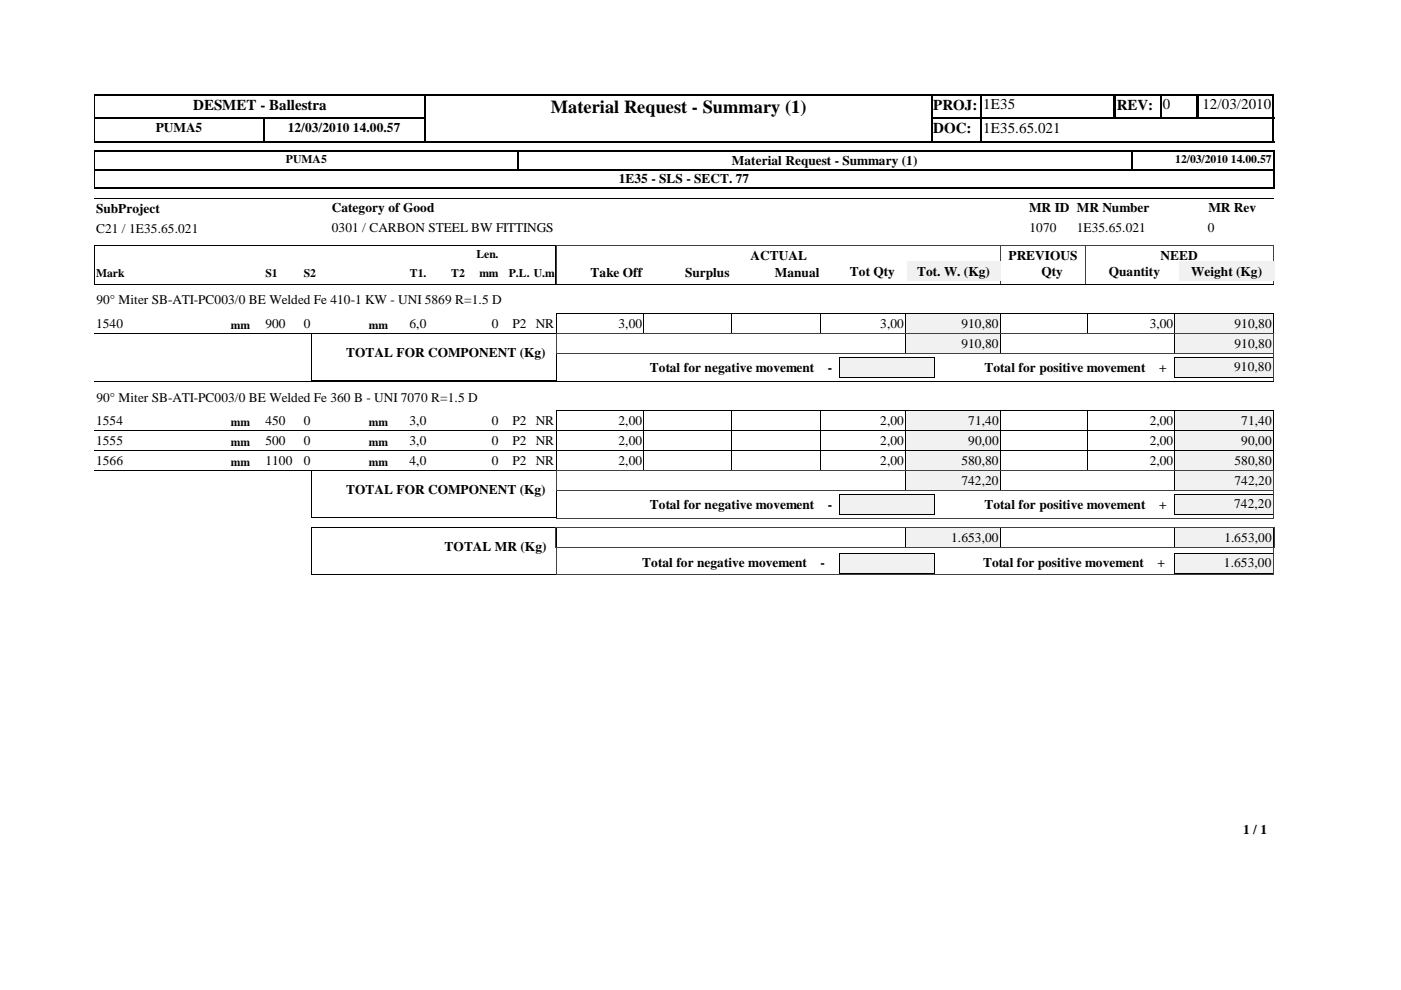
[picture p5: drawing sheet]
<svg xmlns="http://www.w3.org/2000/svg" width="297mm" height="210mm" viewBox="0 0 297 210" stroke-linecap="round" stroke-linejoin="round" font-family="sans-serif">
<defs><g id="words">
<text font-size="3.9" x="116.8" y="23.9">Material Request - Summary (1)</text>
<g font-size="3.2">
<text x="40.9" y="23.3">DESMET - Ballestra</text>
<text x="197.9" y="23.3">PROJ:</text>
<text x="208.4" y="23.2">1E35</text>
<text x="236.8" y="23.3">REV:</text>
<text x="246.5" y="23.2">0</text>
<text x="254.9" y="23.2">12/03/2010</text>
<text x="197.9" y="28.3">DOC:</text>
<text x="208.4" y="28.2">1E35.65.021</text>
</g>
<g font-size="2.8">
<text x="33" y="28">PUMA5</text>
<text x="61" y="28">12/03/2010 14.00.57</text>
<text x="155.2" y="34.9">Material Request - Summary (1)</text>
<text x="131.2" y="38.8">1E35 - SLS - SECT. 77</text>
<text x="20.4" y="45.1">SubProject</text>
<text x="70.4" y="45">Category of Good</text>
<text x="218.2" y="45">MR ID MR Number</text>
<text x="256.2" y="45">MR Rev</text>
<text x="20.4" y="49.3">C21 / 1E35.65.021</text>
<text x="70.4" y="49.2">0301 / CARBON STEEL BW FITTINGS</text>
<text x="218.3" y="49.2">1070</text>
<text x="228.3" y="49.2">1E35.65.021</text>
<text x="256.1" y="49.2">0</text>
<text x="125.2" y="58.7">Take Off</text>
<text x="145.2" y="58.7">Surplus</text>
<text x="159.1" y="55">ACTUAL</text>
<text x="164.3" y="58.7">Manual</text>
<text x="180.2" y="58.5">Tot Qty</text>
<text x="194.4" y="58.5">Tot. W. (Kg)</text>
<text x="213.8" y="55">PREVIOUS</text>
<text x="220.8" y="58.5">Qty</text>
<text x="235.1" y="58.5">Quantity</text>
<text x="246.1" y="55">NEED</text>
<text x="252.6" y="58.5">Weight (Kg)</text>
<text x="20.4" y="64.6">90° Miter SB-ATI-PC003/0 BE Welded Fe 410-1 KW - UNI 5869 R=1.5 D</text>
<text x="20.4" y="69.5">1540</text>
<text x="56.3" y="69.5">900</text>
<text x="64.4" y="69.5">0</text>
<text x="86.8" y="69.5">6,0</text>
<text x="104.3" y="69.5">0</text>
<text x="108.7" y="69.5">P2 NR</text>
<text x="131.1" y="69.5">3,00</text>
<text x="186.6" y="69.5">3,00</text>
<text x="203.8" y="69.5">910,80</text>
<text x="243.8" y="69.5">3,00</text>
<text x="261.7" y="69.5">910,80</text>
<text x="73.4" y="75.7">TOTAL FOR COMPONENT (Kg)</text>
<text x="203.8" y="73.7">910,80</text>
<text x="261.7" y="73.7">910,80</text>
<text x="137.7" y="78.8">Total for negative movement</text>
<text x="175.5" y="78.8">-</text>
<text x="208.7" y="78.8">Total for positive movement</text>
<text x="245.7" y="78.8">+</text>
<text x="261.7" y="78.7">910,80</text>
<text x="20.4" y="85.1">90° Miter SB-ATI-PC003/0 BE Welded Fe 360 B - UNI 7070 R=1.5 D</text>
<text x="20.4" y="90">1554</text>
<text x="20.4" y="94.3">1555</text>
<text x="56.3" y="90">450</text>
<text x="56.3" y="94.3">500</text>
<text x="64.4" y="90">0</text>
<text x="64.4" y="94.3">0</text>
<text x="86.8" y="90">3,0</text>
<text x="86.8" y="94.3">3,0</text>
<text x="104.3" y="90">0</text>
<text x="104.3" y="94.3">0</text>
<text x="108.7" y="90">P2 NR</text>
<text x="108.7" y="94.3">P2 NR</text>
<text x="131.1" y="90">2,00</text>
<text x="131.1" y="94.3">2,00</text>
<text x="186.6" y="90">2,00</text>
<text x="186.6" y="94.3">2,00</text>
<text x="205.3" y="90">71,40</text>
<text x="205.3" y="94.3">90,00</text>
<text x="243.8" y="90">2,00</text>
<text x="243.8" y="94.3">2,00</text>
<text x="263.2" y="90">71,40</text>
<text x="263.2" y="94.3">90,00</text>
<text x="20.4" y="98.5">1566</text>
<text x="56.3" y="98.5">1100</text>
<text x="64.4" y="98.5">0</text>
<text x="86.8" y="98.5">4,0</text>
<text x="104.3" y="98.5">0</text>
<text x="108.7" y="98.5">P2 NR</text>
<text x="131.1" y="98.5">2,00</text>
<text x="186.6" y="98.5">2,00</text>
<text x="203.8" y="98.5">580,80</text>
<text x="243.8" y="98.5">2,00</text>
<text x="261.7" y="98.5">580,80</text>
<text x="73.4" y="104.8">TOTAL FOR COMPONENT (Kg)</text>
<text x="137.7" y="107.8">Total for negative movement</text>
<text x="175.5" y="107.8">-</text>
<text x="203.8" y="102.7">742,20</text>
<text x="208.7" y="107.8">Total for positive movement</text>
<text x="245.7" y="107.8">+</text>
<text x="261.7" y="107.8">742,20</text>
<text x="261.7" y="102.7">742,20</text>
<text x="94.3" y="116.9">TOTAL MR (Kg)</text>
<text x="201.7" y="114.9">1.653,00</text>
<text x="259.6" y="114.9">1.653,00</text>
<text x="136.2" y="120.3">Total for negative movement</text>
<text x="174" y="120.3">-</text>
<text x="208.4" y="120.3">Total for positive movement</text>
<text x="245.4" y="120.3">+</text>
<text x="259.5" y="120.3">1.653,00</text>
<text x="263.6" y="176.9">1 / 1</text>
</g>
<g font-size="2.5">
<text x="60.6" y="34.6">PUMA5</text>
<text x="249.2" y="34.6">12/03/2010 14.00.57</text>
<text x="20.4" y="58.7">Mark</text>
<text x="56.3" y="58.7">S1</text>
<text x="64.4" y="58.7">S2</text>
<text x="86.9" y="58.7">T1.</text>
<text x="95.7" y="58.7">T2</text>
<text x="101" y="54.7">Len.</text>
<text x="101.6" y="58.7">mm</text>
<text x="107.9" y="58.7">P.L. U.m</text>
<text x="49" y="69.7">mm</text>
<text x="78.2" y="69.7">mm</text>
<text x="49" y="90.3">mm</text>
<text x="49" y="94.5">mm</text>
<text x="78.2" y="90.3">mm</text>
<text x="78.2" y="94.5">mm</text>
<text x="49" y="98.8">mm</text>
<text x="78.2" y="98.8">mm</text>
</g>
</g></defs>
<path d="M90.2 20v5.2M197.4 20v10.2M208 20v10.2M236.3 20v5.2M246.1 20v5.2M253.8 20v5.2M254 20v5.2M270 20v10.2M20 25.1h70.3M20 25h70.3M55.9 24.9v5.3M197.2 25.1h73" fill="none" stroke="#000" stroke-width=".34"/>
<path d="M236.3 20v5.2M90.1 24.9v5.3" fill="none" stroke="#000" stroke-width=".38"/>
<path d="M20 30.1h70.3M20 20.1h70.3M197.2 30.1h10.9M197.2 20.1h73" fill="none" stroke="#000" stroke-width=".25"/>
<path d="M20.1 20v10.2" fill="none" stroke="#000" stroke-width=".21"/>
<path d="M207.8 30h62.4" fill="none" stroke="#000" stroke-width=".3"/>
<path d="M90.3 20.2h107.1v9.7h-107.1z" fill="#fff"/>
<path d="M20 35.9h250.3M20 39.9h250.3M90 20.1h107.7M270.1 31.9v4.2" fill="none" stroke="#000" stroke-width=".25"/>
<path d="M197.5 20v10.2M109.9 31.9v4.2" fill="none" stroke="#000" stroke-width=".34"/>
<path d="M20 32.1h250.3M90 30h107.7M270.1 35.9v4.1" fill="none" stroke="#000" stroke-width=".3"/>
<path d="M90.1 20v10.2M239.9 31.9v4.2" fill="none" stroke="#000" stroke-width=".38"/>
<path d="M20 36h250.3M20.1 31.9v8.1M20 42h250M20 52h97.9v8.3h-97.9z" fill="none" stroke="#000" stroke-width=".21"/>
<path d="M212.1 51.9v8.4M212.2 51.9v8.4M230.1 51.9v8.4M270 51.9v8.4M270 52h-152v8.3h152" fill="none" stroke="#404040" stroke-width=".21"/>
<path d="M99.6 56h6.4v3.7h-6.4z" fill="#fff"/>
<g fill="#f1f1f1">
<path d="M192.3 55.4h19.8v4.2h-19.8z"/>
<path d="M250 55.4h20.2v4.2h-20.2z"/>
</g>
<path d="M20 60.3h250M20 70.7h172.1M118 70.7v-4.2h74.1l-.1 4.2M136.5 66.5v4.2M155 66.5v4.2M174 66.5v4.2M212.1 66.5h37v4.2M212.1 70.7h37M212.1 66.5v4.2M230.6 66.5v4.2" fill="none" stroke="#000" stroke-width=".21"/>
<path d="M192.1 66.5h20v4.2h-20z" fill="#f1f1f1"/>
<path d="M192 70.7h20.1M192 70.7v-4.2h20.1v4.2" fill="none" stroke="#000" stroke-width=".21"/>
<path d="M249.1 66.5h20.9v4.2h-20.9z" fill="#f1f1f1"/>
<path d="M249.1 66.5h20.9M249.1 70.7h20.9M249.1 66.5v4.2M270 66.5v4.2" fill="none" stroke="#000" stroke-width=".21"/>
<path d="M192.1 70.7h20v4.2h-20z" fill="#f1f1f1"/>
<path d="M192 70.7h20.1v4.3h-20.1z" fill="none" stroke="#000" stroke-width=".21"/>
<path d="M249.1 70.7h20.9v4.2h-20.9z" fill="#f1f1f1"/>
<path d="M249.1 70.7h20.9M249.1 75h20.9M249.1 70.7v4.3M270 70.7v4.3" fill="none" stroke="#000" stroke-width=".21"/>
<path d="M249.1 75.7h20.8v4.2h-20.8z" fill="#f1f1f1"/>
<path d="M249 79.9h21M249.1 80l-.1-4.3h21l-.1 4.3" fill="none" stroke="#000" stroke-width=".21"/>
<path d="M178 75.7h20v4.2h-20z" fill="#f1f1f1"/>
<g fill="none" stroke="#000" stroke-width=".21">
<path d="M66 70.7h52.1l-.1 10h-52zM177.9 79.9h20.2M177.9 80v-4.3h20.2v4.3M20 80.8h250M20 91.3h172.1M118 91.3v-4.2h74.1l-.1 4.2M136.5 87v4.3M155 87v4.3M174 87v4.3M212.1 87.1h37v4.2M212.1 91.3h37M212.1 87v4.3"/>
<path d="M230.6 87v4.3"/>
</g>
<path d="M118 70.8h152.1M118 70.8v4.2h152.1M118 75v5.8M270.1 70.8v4.3M270.1 75v5.8M118 80.8h152.1" fill="none" stroke="#404040" stroke-width=".21"/>
<path d="M192.1 87h20v4.3h-20z" fill="#f1f1f1"/>
<path d="M192 91.3h20.1M192 91.3v-4.2h20.1v4.2" fill="none" stroke="#000" stroke-width=".21"/>
<path d="M249.1 87h20.9v4.3h-20.9z" fill="#f1f1f1"/>
<path d="M20 95.5h172.1M118 95.5v-4.2h74.1l-.1 4.2M136.5 91.3v4.2M155 91.3v4.2M174 91.3v4.2M212.1 91.3h57.9M212.1 95.5h37M212.1 91.3v4.2M230.6 91.3v4.2M249.1 87.1h20.9M249.1 87v8.5M270 87v4.3" fill="none" stroke="#000" stroke-width=".21"/>
<path d="M192.1 91.3h20v4.2h-20z" fill="#f1f1f1"/>
<path d="M192 95.5h20.1M192 95.5v-4.2h20.1v4.2" fill="none" stroke="#000" stroke-width=".21"/>
<path d="M249.1 91.3h20.9v4.2h-20.9z" fill="#f1f1f1"/>
<path d="M20 99.8h172l.1-4.3h-74.1v4.3M136.5 95.5v4.3M155 95.5v4.3M174 95.5v4.3M212.1 95.5h57.9M212.1 95.5v4.3M230.6 95.5v4.3M249.1 91.3h20.9M249.1 91.3v8.5h-37M270 91.3v4.2" fill="none" stroke="#000" stroke-width=".21"/>
<path d="M192.1 95.5h20v4.2h-20z" fill="#f1f1f1"/>
<path d="M192 95.5h20.1v4.3h-20.1z" fill="none" stroke="#000" stroke-width=".21"/>
<path d="M249.1 95.5h20.9v4.2h-20.9z" fill="#f1f1f1"/>
<path d="M249.1 95.5h20.9M249.1 99.8h20.9M249.1 95.5v4.3M270 95.5v4.3" fill="none" stroke="#000" stroke-width=".21"/>
<path d="M192.1 99.7h20v4.3h-20z" fill="#f1f1f1"/>
<path d="M192 99.8h20.1v4.2h-20.1z" fill="none" stroke="#000" stroke-width=".21"/>
<path d="M249.1 99.7h20.9v4.3h-20.9z" fill="#f1f1f1"/>
<path d="M249.1 99.8h20.9M249.1 99.7v4.3M270 99.7v4.3M249.1 104h20.9" fill="none" stroke="#000" stroke-width=".21"/>
<path d="M249.1 104.8h20.8v4.2h-20.8z" fill="#f1f1f1"/>
<path d="M249 109h21M249.1 109l-.1-4.2h21l-.1 4.2" fill="none" stroke="#000" stroke-width=".21"/>
<path d="M178 104.8h20v4.2h-20z" fill="#f1f1f1"/>
<path d="M66 99.8h52.1l-.1 9.9h-52zM177.9 109h20.2M177.9 109v-4.2h20.2v4.2" fill="none" stroke="#000" stroke-width=".21"/>
<path d="M118 99.8h152.1M118 99.8v4.3h152.1M270.1 99.8v4.3M118 109.8h152.1M118 104.1v5.8M270.1 104.1v5.8" fill="none" stroke="#404040" stroke-width=".21"/>
<path d="M192.1 111.8h20v4.3h-20z" fill="#f1f1f1"/>
<path d="M192 116.1h20.1M192 116.1v-4.2h20.1v4.2" fill="none" stroke="#000" stroke-width=".21"/>
<path d="M249.1 111.8h20.9v4.3h-20.9z" fill="#f1f1f1"/>
<path d="M249.1 111.9h20.9M249.1 116.1h20.9M249.1 111.8v4.3M270 111.8v4.3" fill="none" stroke="#000" stroke-width=".21"/>
<path d="M249.1 117.3h20.8v4.2h-20.8z" fill="#f1f1f1"/>
<path d="M249 117.3h21M249.1 117.3l-.1 4.2h20.9v-4.2" fill="none" stroke="#000" stroke-width=".21"/>
<path d="M178 117.3h20v4.2h-20z" fill="#f1f1f1"/>
<path d="M177.9 117.3h20.2M177.9 117.3v4.2h20.2v-4.2M66 121.8h52.1M66 121.8v-9.9h52.1l-.1 9.9" fill="none" stroke="#000" stroke-width=".21"/>
<path d="M117.9 116.1h152.3M117.9 111.9h152.3M117.9 111.8v4.3M118 116.1v5.7M270.1 116.1v5.7M270.2 111.8v4.3M118 121.8h152.1" fill="none" stroke="#404040" stroke-width=".21"/>
<use href="#words"/>
</svg>
